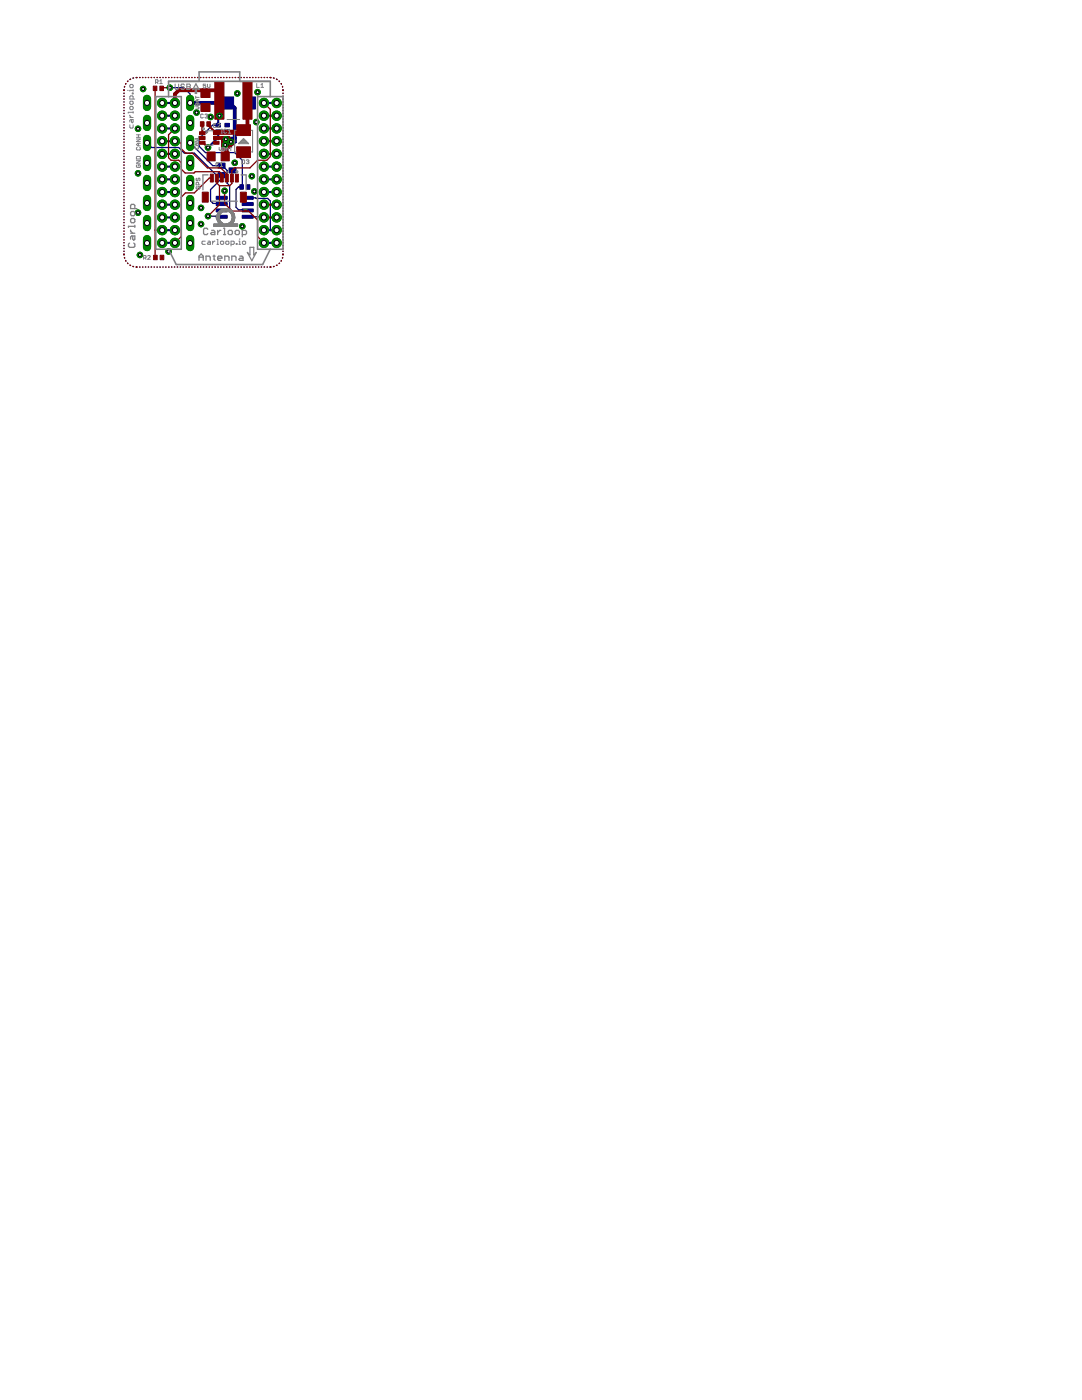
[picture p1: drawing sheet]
<svg xmlns="http://www.w3.org/2000/svg" width="216mm" height="279mm" viewBox="0 0 216 279" stroke-linecap="round" stroke-linejoin="round" font-family="sans-serif">
<g fill="#000080" stroke="#000080" stroke-width=".2">
<path d="M49.1 36.9h.8v.9h-.8z"/>
<path d="M47.9 36.9h.7v.9h-.7z"/>
<path d="M43.5 34.5h1.4v1h-1.4z"/>
<path d="M43.5 32.6h1.4v1h-1.4z"/>
<path d="M45.7 33.5h1.4v1h-1.4z"/>
<path d="M48.3 40.4h2.2v.6h-2.2z"/>
<path d="M43.1 40.4h2.2v.6h-2.2z"/>
<path d="M48.3 39.2h2.2v.6h-2.2z"/>
<path d="M48.3 41.7h2.2v.6h-2.2z"/>
<path d="M48.3 43h2.2v.6h-2.2z"/>
<path d="M43.1 39.2h2.2v.6h-2.2z"/>
<path d="M43.1 41.7h2.2v.6h-2.2z"/>
<path d="M43.1 43h2.2v.6h-2.2z"/>
<path d="M48.6 19.3h2.4v2.5h-2.4z"/>
<path d="M44.2 19.3h2.4v2.5h-2.4z"/>
<path d="M43.1 25.9h.9v.7h-.9z"/>
<path d="M43.1 24.6h.9v.7h-.9z"/>
<path d="M44.9 24.6h.9v.7h-.9z"/>
<path d="M44.9 25.9h.9v.7h-.9z"/>
</g>
<g fill="none" stroke="#000080" stroke-width=".25">
<path d="M24.7 17.9v.2M24.7 18.6v.1M24.7 19.2h.1M24.7 19.7v.1M24.9 17.3l-.1 .1M25.1 16.7v.1M25.5 16.2l-.1 .1M26.1 15.8l-.2 .1M26.6 15.6h-.1M27.3 15.5h-.1M27.9 15.5h.1M28.4 15.5h.1"/>
<path d="M29 15.5h.1M29.6 15.5h.1M30.2 15.5h.1M30.8 15.5h.1M31.3 15.5h.1M31.9 15.5h.1M32.5 15.5h.1M33.1 15.5h.1M33.6 15.5h.1M33.9 17.5h2.8l1.3 1.3-.1 1.7M34.2 15.5h.1M34.8 15.5h.1"/>
<path d="M35.4 15.5h.1M36 15.5h.1M36.5 15.5h.1M37.1 15.5h.1M37.7 15.5h.1M38.3 15.5h.1M38.8 15.5h.1M39.4 15.5h.1M40 15.5h.1M40.6 15.5h.1M41.1 15.5h.1M41.7 15.5h.1"/>
<path d="M42.3 15.5h.1M42.9 15.5h.1M43.5 15.5h.1M44 15.5h.1M44.6 15.5h.1M45.2 15.5h.1M45.8 15.5h.1M46.4 15.5h.1M46.9 15.5h.1M47.5 15.5h.1M48.1 15.5h.1M48.7 15.5h.1"/>
<path d="M49.3 15.5h.1M49.8 15.5h.1M50.4 15.5h.1M51 15.5h.1M51.6 15.5h.1M52.1 15.5h.1M52.7 15.5h.1M53.3 15.5h.1M53.9 15.5h.2M54.6 15.6h.1M55.2 15.8l.1 .1M55.7 16.2l.1 .1"/>
<path d="M56.1 16.7l.1 .1M56.4 17.3v.1M56.5 17.9v.2M56.5 18.6v.1M56.5 19.2h.1M56.5 19.7v.1M24.7 20.3v.1M24.7 20.9v.1M24.7 21.5h.1M24.7 22v.1M24.7 22.6v.1M24.7 23.2h.1"/>
<path d="M24.7 23.7v.1M24.7 24.3v.1M24.7 24.9v.1M24.7 25.5h.1M24.7 26.1h.1M24.7 26.6v.1M24.7 27.2v.1M24.7 27.8h.1M24.7 28.3v.1M24.7 28.9v.1M24.7 29.5h.1M24.7 30.1h.1"/>
<path d="M24.7 30.6v.1M24.7 31.2v.1M24.7 31.8h.1M24.7 32.3v.1M24.7 32.9v.1M24.7 33.5v.1M24.7 34.1h.1M24.7 34.6v.1M24.7 35.2v.1M24.7 35.8v.1M24.7 36.4h.1M24.7 36.9v.1"/>
<path d="M24.7 37.5v.1M24.7 38.1h.1M24.7 38.7h.1M24.7 39.2v.1M24.7 39.8v.1M29.3 28.5l.9 .9h5.5l1.1 1.2h2l4.4 4.4h1v.6l-2.2 2.2v2.3l.5 .5h1.6l.1 .1M37.9 28.5l4.6 4.6h1.9l.9 .9v2.6l.5 .5v4.5l-.2 .3h-1.2l-.2 .1M43.5 25h-1.1l-2.7 2.7v1.5l1.3 1.3h5.8l1.5 1.5v5.3h-.7l-.5 .5v3.6l.5 .5h1M44.3 27.9l.5-.5h2.3v1l-1.3 1h-1.5zM44.3 29.3h1.7M44.3 29.1h2M44.3 28.9h2.3"/>
<path d="M44.3 28.6h2.5M44.3 28.4h2.8M44.3 28.2h2.8M44.3 28h2.8M44.5 27.7h2.6M44.7 27.5h2.4M44.8 38.1v1.4h-.6M49.4 39.5l4 .1 .5 .5v5.8M56.5 20.3v.1M56.5 20.9v.1M56.5 21.5h.1M56.5 22v.1"/>
<path d="M56.5 22.6v.1M56.5 23.2h.1M56.5 23.7v.1M56.5 24.3v.1M56.5 24.9v.1M56.5 25.5h.1M56.5 26.1h.1M56.5 26.6v.1M56.5 27.2v.1M56.5 27.8h.1M56.5 28.3v.1M56.5 28.9v.1"/>
<path d="M56.5 29.5h.1M56.5 30.1h.1M56.5 30.6v.1M56.5 31.2v.1M56.5 31.8h.1M56.5 32.3v.1M56.5 32.9v.1M56.5 33.5v.1M56.5 34.1h.1M56.5 34.6v.1M56.5 35.2v.1M56.5 35.8v.1"/>
<path d="M56.5 36.4h.1M56.5 36.9v.1M56.5 37.5v.1M56.5 38.1h.1M56.5 38.7h.1M56.5 39.2v.1M56.5 39.8v.1M24.7 40.4h.1M24.7 41h.1M24.7 41.5v.1M24.7 42.1v.1M24.7 42.7h.1"/>
<path d="M24.7 43.2v.1M24.7 43.8v.1M24.7 44.4h.1M24.7 45h.1M24.7 45.5v.1M24.7 46.1v.1M24.7 46.7v.1M24.7 47.3h.1M24.7 47.8v.1M24.7 48.4v.1M24.7 49h.1M24.7 49.6h.1"/>
<path d="M24.7 50.1v.1M24.7 50.7v.2M24.8 51.4l.1 .1M25.1 52v.1M25.4 52.5l.1 .1M25.9 52.9l.2 .1M26.5 53.2h.1M27.2 53.3h.1M27.9 53.3h.1M28.4 53.3h.1M29 53.3h.1M29.6 53.3h.1"/>
<path d="M30.2 53.3h.1M30.8 53.3h.1M31.3 53.3h.1M31.9 53.3h.1M32.5 53.3h.1M33.1 53.3h.1M33.6 53.3h.1M34.2 53.3h.1M34.8 53.3h.1M35.4 53.3h.1M36 53.3h.1M36.5 53.3h.1"/>
<path d="M37.1 53.3h.1M37.7 53.3h.1M38.3 53.3h.1M38.8 53.3h.1M39.4 53.3h.1M40 53.3h.1M40.6 53.3h.1M41.1 53.3h.1M41.5 43.1h2.6l.1 .2h-.4M41.7 53.3h.1M42.3 53.3h.1M42.9 53.3h.1"/>
<path d="M43.5 53.3h.1M44 53.3h.1M44.6 53.3h.1M45.2 53.3h.1M45.8 53.3h.1M46.4 53.3h.1M46.9 53.3h.1M47.5 53.3h.1M48.1 53.3h.1M48.7 53.3h.1M49.3 53.3h.1M49.3 41.9l.1 .1"/>
<path d="M49.4 43.3h3.1l.2 .1M49.8 53.3h.1M50.4 53.3h.1M51 53.3h.1M51.6 53.3h.1M52.1 53.3h.1M52.7 53.3h.1M53.3 53.3h.1M53.9 53.3h.2M54.7 53.2h-.1M55.3 52.9l-.1 .1M55.8 52.5l-.1 .1"/>
<path d="M56.2 52l-.1 .1M56.4 51.4v.1M56.5 40.4h.1M56.5 41h.1M56.5 41.5v.1M56.5 42.1v.1M56.5 42.7h.1M56.5 43.2v.1M56.5 43.8v.1M56.5 44.4h.1M56.5 45h.1M56.5 45.5v.1"/>
<path d="M56.5 46.1v.1M56.5 46.7v.1M56.5 47.3h.1M56.5 47.8v.1M56.5 48.4v.1M56.5 49h.1M56.5 49.6h.1M56.5 50.1v.1M56.5 50.7v.2"/>
</g>
<g fill="none" stroke="#000080" stroke-width=".42">
<path d="M45.3 19.9v.6h-.2M32.4 28.2h2.5M32.4 23.1h2.5M32.4 20.6h2.5M32.4 25.6h2.5M32.4 30.7h2.5M32.4 33.3h2.5M32.4 35.8h2.5M32.4 38.3h2.5M43.8 23.1h-.3v1.9M45.3 20.5h.5M45.3 26.3h-1.8v1.1l-2 2"/>
<path d="M52.7 28.2h2.5M52.7 23.1h2.5M52.7 20.6h2.5M52.7 25.6h2.5M52.7 30.7h2.5M52.7 33.3h2.5M52.7 35.8h2.5M52.7 38.3h2.5M32.4 45.9h2.5M32.4 48.5h2.5M32.4 43.4h2.5M32.4 40.9h2.5"/>
<path d="M52.7 45.9h2.5M52.7 48.5h2.5"/>
</g>
<path d="M37.9 20.5h7.2M45.8 20.5l1 1.1v5.9l-.7 .8" fill="none" stroke="#000080" stroke-width=".76"/>
<path d="M29.3 47.7v1.6" fill="none" stroke="#008000" stroke-width="1.6"/>
<circle cx="29.3" cy="48.5" r=".51" fill="#fff" stroke="#000" stroke-width=".2"/>
<path d="M29.3 43.7v1.6" fill="none" stroke="#008000" stroke-width="1.6"/>
<circle cx="29.3" cy="44.5" r=".51" fill="#fff" stroke="#000" stroke-width=".2"/>
<path d="M29.3 39.7v1.6" fill="none" stroke="#008000" stroke-width="1.6"/>
<circle cx="29.3" cy="40.5" r=".51" fill="#fff" stroke="#000" stroke-width=".2"/>
<path d="M29.3 35.7v1.6" fill="none" stroke="#008000" stroke-width="1.6"/>
<circle cx="29.3" cy="36.5" r=".51" fill="#fff" stroke="#000" stroke-width=".2"/>
<path d="M29.3 31.7v1.6" fill="none" stroke="#008000" stroke-width="1.6"/>
<circle cx="29.3" cy="32.5" r=".51" fill="#fff" stroke="#000" stroke-width=".2"/>
<path d="M29.3 27.7v1.6" fill="none" stroke="#008000" stroke-width="1.6"/>
<circle cx="29.3" cy="28.5" r=".51" fill="#fff" stroke="#000" stroke-width=".2"/>
<path d="M29.3 23.7v1.6" fill="none" stroke="#008000" stroke-width="1.6"/>
<circle cx="29.3" cy="24.5" r=".51" fill="#fff" stroke="#000" stroke-width=".2"/>
<path d="M29.3 19.7v1.6" fill="none" stroke="#008000" stroke-width="1.6"/>
<circle cx="29.3" cy="20.5" r=".51" fill="#fff" stroke="#000" stroke-width=".2"/>
<path d="M37.9 47.7v1.6" fill="none" stroke="#008000" stroke-width="1.6"/>
<circle cx="37.9" cy="48.5" r=".51" fill="#fff" stroke="#000" stroke-width=".2"/>
<path d="M37.9 43.7v1.6" fill="none" stroke="#008000" stroke-width="1.6"/>
<circle cx="37.9" cy="44.5" r=".51" fill="#fff" stroke="#000" stroke-width=".2"/>
<path d="M37.9 39.7v1.6" fill="none" stroke="#008000" stroke-width="1.6"/>
<circle cx="37.9" cy="40.5" r=".51" fill="#fff" stroke="#000" stroke-width=".2"/>
<path d="M37.9 35.7v1.6" fill="none" stroke="#008000" stroke-width="1.6"/>
<circle cx="37.9" cy="36.5" r=".51" fill="#fff" stroke="#000" stroke-width=".2"/>
<path d="M37.9 31.7v1.6" fill="none" stroke="#008000" stroke-width="1.6"/>
<circle cx="37.9" cy="32.5" r=".51" fill="#fff" stroke="#000" stroke-width=".2"/>
<path d="M37.9 27.7v1.6" fill="none" stroke="#008000" stroke-width="1.6"/>
<circle cx="37.9" cy="28.5" r=".51" fill="#fff" stroke="#000" stroke-width=".2"/>
<path d="M37.9 23.7v1.6" fill="none" stroke="#008000" stroke-width="1.6"/>
<circle cx="37.9" cy="24.5" r=".51" fill="#fff" stroke="#000" stroke-width=".2"/>
<path d="M37.9 19.7v1.6" fill="none" stroke="#008000" stroke-width="1.6"/>
<circle cx="37.9" cy="20.5" r=".51" fill="#fff" stroke="#000" stroke-width=".2"/>
<circle cx="34.9" cy="20.6" r=".93" fill="#008000" stroke="#008000" stroke-width=".2"/>
<circle cx="34.9" cy="20.6" r=".51" fill="#fff" stroke="#000" stroke-width=".2"/>
<circle cx="34.9" cy="23.1" r=".93" fill="#008000" stroke="#008000" stroke-width=".2"/>
<circle cx="34.9" cy="23.1" r=".51" fill="#fff" stroke="#000" stroke-width=".2"/>
<circle cx="34.9" cy="25.6" r=".93" fill="#008000" stroke="#008000" stroke-width=".2"/>
<circle cx="34.9" cy="25.6" r=".51" fill="#fff" stroke="#000" stroke-width=".2"/>
<circle cx="34.9" cy="28.2" r=".93" fill="#008000" stroke="#008000" stroke-width=".2"/>
<circle cx="34.9" cy="28.2" r=".51" fill="#fff" stroke="#000" stroke-width=".2"/>
<circle cx="34.9" cy="30.7" r=".93" fill="#008000" stroke="#008000" stroke-width=".2"/>
<circle cx="34.9" cy="30.7" r=".51" fill="#fff" stroke="#000" stroke-width=".2"/>
<circle cx="34.9" cy="33.3" r=".93" fill="#008000" stroke="#008000" stroke-width=".2"/>
<circle cx="34.9" cy="33.3" r=".51" fill="#fff" stroke="#000" stroke-width=".2"/>
<circle cx="34.9" cy="35.8" r=".93" fill="#008000" stroke="#008000" stroke-width=".2"/>
<circle cx="34.9" cy="35.8" r=".51" fill="#fff" stroke="#000" stroke-width=".2"/>
<circle cx="34.9" cy="38.3" r=".93" fill="#008000" stroke="#008000" stroke-width=".2"/>
<circle cx="34.9" cy="38.3" r=".51" fill="#fff" stroke="#000" stroke-width=".2"/>
<circle cx="34.9" cy="40.9" r=".93" fill="#008000" stroke="#008000" stroke-width=".2"/>
<circle cx="34.9" cy="40.9" r=".51" fill="#fff" stroke="#000" stroke-width=".2"/>
<circle cx="34.9" cy="43.4" r=".93" fill="#008000" stroke="#008000" stroke-width=".2"/>
<circle cx="34.9" cy="43.4" r=".51" fill="#fff" stroke="#000" stroke-width=".2"/>
<circle cx="34.9" cy="45.9" r=".93" fill="#008000" stroke="#008000" stroke-width=".2"/>
<circle cx="34.9" cy="45.9" r=".51" fill="#fff" stroke="#000" stroke-width=".2"/>
<circle cx="34.9" cy="48.5" r=".93" fill="#008000" stroke="#008000" stroke-width=".2"/>
<circle cx="34.9" cy="48.5" r=".51" fill="#fff" stroke="#000" stroke-width=".2"/>
<circle cx="52.7" cy="48.5" r=".93" fill="#008000" stroke="#008000" stroke-width=".2"/>
<circle cx="52.7" cy="48.5" r=".51" fill="#fff" stroke="#000" stroke-width=".2"/>
<circle cx="52.7" cy="45.9" r=".93" fill="#008000" stroke="#008000" stroke-width=".2"/>
<circle cx="52.7" cy="45.9" r=".51" fill="#fff" stroke="#000" stroke-width=".2"/>
<circle cx="52.7" cy="43.4" r=".93" fill="#008000" stroke="#008000" stroke-width=".2"/>
<circle cx="52.7" cy="43.4" r=".51" fill="#fff" stroke="#000" stroke-width=".2"/>
<circle cx="52.7" cy="40.9" r=".93" fill="#008000" stroke="#008000" stroke-width=".2"/>
<circle cx="52.7" cy="40.9" r=".51" fill="#fff" stroke="#000" stroke-width=".2"/>
<circle cx="52.7" cy="38.3" r=".93" fill="#008000" stroke="#008000" stroke-width=".2"/>
<circle cx="52.7" cy="38.3" r=".51" fill="#fff" stroke="#000" stroke-width=".2"/>
<circle cx="52.7" cy="35.8" r=".93" fill="#008000" stroke="#008000" stroke-width=".2"/>
<circle cx="52.7" cy="35.8" r=".51" fill="#fff" stroke="#000" stroke-width=".2"/>
<circle cx="52.7" cy="33.3" r=".93" fill="#008000" stroke="#008000" stroke-width=".2"/>
<circle cx="52.7" cy="33.3" r=".51" fill="#fff" stroke="#000" stroke-width=".2"/>
<circle cx="52.7" cy="30.7" r=".93" fill="#008000" stroke="#008000" stroke-width=".2"/>
<circle cx="52.7" cy="30.7" r=".51" fill="#fff" stroke="#000" stroke-width=".2"/>
<circle cx="52.7" cy="28.2" r=".93" fill="#008000" stroke="#008000" stroke-width=".2"/>
<circle cx="52.7" cy="28.2" r=".51" fill="#fff" stroke="#000" stroke-width=".2"/>
<circle cx="52.7" cy="25.6" r=".93" fill="#008000" stroke="#008000" stroke-width=".2"/>
<circle cx="52.7" cy="25.6" r=".51" fill="#fff" stroke="#000" stroke-width=".2"/>
<circle cx="52.7" cy="23.1" r=".93" fill="#008000" stroke="#008000" stroke-width=".2"/>
<circle cx="52.7" cy="23.1" r=".51" fill="#fff" stroke="#000" stroke-width=".2"/>
<circle cx="52.7" cy="20.6" r=".93" fill="#008000" stroke="#008000" stroke-width=".2"/>
<circle cx="52.7" cy="20.6" r=".51" fill="#fff" stroke="#000" stroke-width=".2"/>
<circle cx="32.4" cy="20.6" r=".93" fill="#008000" stroke="#008000" stroke-width=".2"/>
<circle cx="32.4" cy="20.6" r=".51" fill="#fff" stroke="#000" stroke-width=".2"/>
<circle cx="32.4" cy="23.1" r=".93" fill="#008000" stroke="#008000" stroke-width=".2"/>
<circle cx="32.4" cy="23.1" r=".51" fill="#fff" stroke="#000" stroke-width=".2"/>
<circle cx="32.4" cy="25.6" r=".93" fill="#008000" stroke="#008000" stroke-width=".2"/>
<circle cx="32.4" cy="25.6" r=".51" fill="#fff" stroke="#000" stroke-width=".2"/>
<circle cx="32.4" cy="28.2" r=".93" fill="#008000" stroke="#008000" stroke-width=".2"/>
<circle cx="32.4" cy="28.2" r=".51" fill="#fff" stroke="#000" stroke-width=".2"/>
<circle cx="32.4" cy="30.7" r=".93" fill="#008000" stroke="#008000" stroke-width=".2"/>
<circle cx="32.4" cy="30.7" r=".51" fill="#fff" stroke="#000" stroke-width=".2"/>
<circle cx="32.4" cy="33.3" r=".93" fill="#008000" stroke="#008000" stroke-width=".2"/>
<circle cx="32.4" cy="33.3" r=".51" fill="#fff" stroke="#000" stroke-width=".2"/>
<circle cx="32.4" cy="35.8" r=".93" fill="#008000" stroke="#008000" stroke-width=".2"/>
<circle cx="32.4" cy="35.8" r=".51" fill="#fff" stroke="#000" stroke-width=".2"/>
<circle cx="32.4" cy="38.3" r=".93" fill="#008000" stroke="#008000" stroke-width=".2"/>
<circle cx="32.4" cy="38.3" r=".51" fill="#fff" stroke="#000" stroke-width=".2"/>
<circle cx="32.4" cy="40.9" r=".93" fill="#008000" stroke="#008000" stroke-width=".2"/>
<circle cx="32.4" cy="40.9" r=".51" fill="#fff" stroke="#000" stroke-width=".2"/>
<circle cx="32.4" cy="43.4" r=".93" fill="#008000" stroke="#008000" stroke-width=".2"/>
<circle cx="32.4" cy="43.4" r=".51" fill="#fff" stroke="#000" stroke-width=".2"/>
<circle cx="32.4" cy="45.9" r=".93" fill="#008000" stroke="#008000" stroke-width=".2"/>
<circle cx="32.4" cy="45.9" r=".51" fill="#fff" stroke="#000" stroke-width=".2"/>
<circle cx="32.4" cy="48.5" r=".93" fill="#008000" stroke="#008000" stroke-width=".2"/>
<circle cx="32.4" cy="48.5" r=".51" fill="#fff" stroke="#000" stroke-width=".2"/>
<circle cx="55.2" cy="48.5" r=".93" fill="#008000" stroke="#008000" stroke-width=".2"/>
<circle cx="55.2" cy="48.5" r=".51" fill="#fff" stroke="#000" stroke-width=".2"/>
<circle cx="55.2" cy="45.9" r=".93" fill="#008000" stroke="#008000" stroke-width=".2"/>
<circle cx="55.2" cy="45.9" r=".51" fill="#fff" stroke="#000" stroke-width=".2"/>
<circle cx="55.2" cy="43.4" r=".93" fill="#008000" stroke="#008000" stroke-width=".2"/>
<circle cx="55.2" cy="43.4" r=".51" fill="#fff" stroke="#000" stroke-width=".2"/>
<circle cx="55.2" cy="40.9" r=".93" fill="#008000" stroke="#008000" stroke-width=".2"/>
<circle cx="55.2" cy="40.9" r=".51" fill="#fff" stroke="#000" stroke-width=".2"/>
<circle cx="55.2" cy="38.3" r=".93" fill="#008000" stroke="#008000" stroke-width=".2"/>
<circle cx="55.2" cy="38.3" r=".51" fill="#fff" stroke="#000" stroke-width=".2"/>
<circle cx="55.2" cy="35.8" r=".93" fill="#008000" stroke="#008000" stroke-width=".2"/>
<circle cx="55.2" cy="35.8" r=".51" fill="#fff" stroke="#000" stroke-width=".2"/>
<circle cx="55.2" cy="33.3" r=".93" fill="#008000" stroke="#008000" stroke-width=".2"/>
<circle cx="55.2" cy="33.3" r=".51" fill="#fff" stroke="#000" stroke-width=".2"/>
<circle cx="55.2" cy="30.7" r=".93" fill="#008000" stroke="#008000" stroke-width=".2"/>
<circle cx="55.2" cy="30.7" r=".51" fill="#fff" stroke="#000" stroke-width=".2"/>
<circle cx="55.2" cy="28.2" r=".93" fill="#008000" stroke="#008000" stroke-width=".2"/>
<circle cx="55.2" cy="28.2" r=".51" fill="#fff" stroke="#000" stroke-width=".2"/>
<circle cx="55.2" cy="25.6" r=".93" fill="#008000" stroke="#008000" stroke-width=".2"/>
<circle cx="55.2" cy="25.6" r=".51" fill="#fff" stroke="#000" stroke-width=".2"/>
<circle cx="55.2" cy="23.1" r=".93" fill="#008000" stroke="#008000" stroke-width=".2"/>
<circle cx="55.2" cy="23.1" r=".51" fill="#fff" stroke="#000" stroke-width=".2"/>
<circle cx="55.2" cy="20.6" r=".93" fill="#008000" stroke="#008000" stroke-width=".2"/>
<circle cx="55.2" cy="20.6" r=".51" fill="#fff" stroke="#000" stroke-width=".2"/>
<circle cx="27.5" cy="25.7" r=".55" fill="#008000" stroke="#008000" stroke-width=".2"/>
<circle cx="27.5" cy="25.7" r=".3" fill="#fff" stroke="#000" stroke-width=".2"/>
<circle cx="27.5" cy="34.6" r=".55" fill="#008000" stroke="#008000" stroke-width=".2"/>
<circle cx="27.5" cy="34.6" r=".3" fill="#fff" stroke="#000" stroke-width=".2"/>
<circle cx="27.5" cy="42.4" r=".55" fill="#008000" stroke="#008000" stroke-width=".2"/>
<circle cx="27.5" cy="42.4" r=".3" fill="#fff" stroke="#000" stroke-width=".2"/>
<circle cx="28.6" cy="17.8" r=".55" fill="#008000" stroke="#008000" stroke-width=".2"/>
<circle cx="28.6" cy="17.8" r=".3" fill="#fff" stroke="#000" stroke-width=".2"/>
<circle cx="27.9" cy="50.9" r=".55" fill="#008000" stroke="#008000" stroke-width=".2"/>
<circle cx="27.9" cy="50.9" r=".3" fill="#fff" stroke="#000" stroke-width=".2"/>
<circle cx="50.2" cy="35.2" r=".55" fill="#008000" stroke="#008000" stroke-width=".2"/>
<circle cx="50.2" cy="35.2" r=".3" fill="#fff" stroke="#000" stroke-width=".2"/>
<circle cx="48.3" cy="45.2" r=".55" fill="#008000" stroke="#008000" stroke-width=".2"/>
<circle cx="48.3" cy="45.2" r=".3" fill="#fff" stroke="#000" stroke-width=".2"/>
<circle cx="46.8" cy="32.5" r=".55" fill="#008000" stroke="#008000" stroke-width=".2"/>
<circle cx="46.8" cy="32.5" r=".3" fill="#fff" stroke="#000" stroke-width=".2"/>
<circle cx="33.6" cy="50.2" r=".55" fill="#008000" stroke="#008000" stroke-width=".2"/>
<circle cx="33.6" cy="50.2" r=".3" fill="#fff" stroke="#000" stroke-width=".2"/>
<circle cx="40.1" cy="44.7" r=".55" fill="#008000" stroke="#008000" stroke-width=".2"/>
<circle cx="40.1" cy="44.7" r=".3" fill="#fff" stroke="#000" stroke-width=".2"/>
<circle cx="50.8" cy="38.2" r=".55" fill="#008000" stroke="#008000" stroke-width=".2"/>
<circle cx="50.8" cy="38.2" r=".3" fill="#fff" stroke="#000" stroke-width=".2"/>
<circle cx="39.2" cy="22.5" r=".55" fill="#008000" stroke="#008000" stroke-width=".2"/>
<circle cx="39.2" cy="22.5" r=".3" fill="#fff" stroke="#000" stroke-width=".2"/>
<circle cx="47.3" cy="18.6" r=".55" fill="#008000" stroke="#008000" stroke-width=".2"/>
<circle cx="47.3" cy="18.6" r=".3" fill="#fff" stroke="#000" stroke-width=".2"/>
<circle cx="51.4" cy="18.4" r=".55" fill="#008000" stroke="#008000" stroke-width=".2"/>
<circle cx="51.4" cy="18.4" r=".3" fill="#fff" stroke="#000" stroke-width=".2"/>
<circle cx="42" cy="23.3" r=".55" fill="#008000" stroke="#008000" stroke-width=".2"/>
<circle cx="42" cy="23.3" r=".3" fill="#fff" stroke="#000" stroke-width=".2"/>
<circle cx="40.1" cy="41.5" r=".55" fill="#008000" stroke="#008000" stroke-width=".2"/>
<circle cx="40.1" cy="41.5" r=".3" fill="#fff" stroke="#000" stroke-width=".2"/>
<circle cx="51.1" cy="24.4" r=".55" fill="#008000" stroke="#008000" stroke-width=".2"/>
<circle cx="51.1" cy="24.4" r=".3" fill="#fff" stroke="#000" stroke-width=".2"/>
<circle cx="41.5" cy="43.1" r=".55" fill="#008000" stroke="#008000" stroke-width=".2"/>
<circle cx="41.5" cy="43.1" r=".3" fill="#fff" stroke="#000" stroke-width=".2"/>
<circle cx="43.8" cy="23.1" r=".55" fill="#008000" stroke="#008000" stroke-width=".2"/>
<circle cx="43.8" cy="23.1" r=".3" fill="#fff" stroke="#000" stroke-width=".2"/>
<circle cx="46.1" cy="28.3" r=".55" fill="#008000" stroke="#008000" stroke-width=".2"/>
<circle cx="46.1" cy="28.3" r=".3" fill="#fff" stroke="#000" stroke-width=".2"/>
<circle cx="33.9" cy="17.5" r=".55" fill="#008000" stroke="#008000" stroke-width=".2"/>
<circle cx="33.9" cy="17.5" r=".3" fill="#fff" stroke="#000" stroke-width=".2"/>
<circle cx="45.1" cy="27.8" r=".55" fill="#008000" stroke="#008000" stroke-width=".2"/>
<circle cx="45.1" cy="27.8" r=".3" fill="#fff" stroke="#000" stroke-width=".2"/>
<circle cx="44.9" cy="28.9" r=".55" fill="#008000" stroke="#008000" stroke-width=".2"/>
<circle cx="44.9" cy="28.9" r=".3" fill="#fff" stroke="#000" stroke-width=".2"/>
<circle cx="44.8" cy="38.1" r=".55" fill="#008000" stroke="#008000" stroke-width=".2"/>
<circle cx="44.8" cy="38.1" r=".3" fill="#fff" stroke="#000" stroke-width=".2"/>
<circle cx="41.5" cy="29.4" r=".55" fill="#008000" stroke="#008000" stroke-width=".2"/>
<circle cx="41.5" cy="29.4" r=".3" fill="#fff" stroke="#000" stroke-width=".2"/>
<g fill="#800000" stroke="#800000" stroke-width=".2">
<path d="M44.1 30.3h1.6v1.8h-1.6z"/>
<path d="M41.3 30.3h1.6v1.8h-1.6z"/>
<path d="M40.1 17.8h1.8v1.7h-1.8z"/>
<path d="M40.1 20.6h1.8v1.6h-1.8z"/>
<path d="M42 34.8h.6v1.5h-.6z"/>
<path d="M43 34.8h.6v1.5h-.6z"/>
<path d="M44 34.8h.6v1.5h-.6z"/>
<path d="M45 34.8h.6v1.5h-.6z"/>
<path d="M46 34.8h.6v1.5h-.6z"/>
<path d="M47 34.8h.6v1.5h-.6z"/>
<path d="M40.4 38.4h1.2v1.9h-1.2z"/>
<path d="M48 38.4h1.1v1.9h-1.1z"/>
<path d="M30.6 17.2h.7v.9h-.7z"/>
<path d="M31.9 17.2h.7v.9h-.7z"/>
<path d="M32 50.9h.7v.9h-.7z"/>
<path d="M30.6 50.9h.8v.9h-.8z"/>
<path d="M42.6 27.2h1.1v.6h-1.1z"/>
<path d="M42.6 26.3h1.1v.6h-1.1z"/>
<path d="M42.6 28.2h1.1v.6h-1.1z"/>
<path d="M39.8 27.2h1.1v.6h-1.1z"/>
<path d="M39.8 28.2h1.1v.6h-1.1z"/>
<path d="M39.8 26.3h1.1v.6h-1.1z"/>
<path d="M48.5 16.3h1.8v7.5h-1.8z"/>
<path d="M42.9 16.3h1.8v7.5h-1.8z"/>
<path d="M41.3 24.3h.7v.9h-.7z"/>
<path d="M40 24.3h.7v.9h-.7z"/>
<path d="M47.2 29.3h2.8v2.2h-2.8z"/>
<path d="M47.2 24.9h2.8v2.2h-2.8z"/>
</g>
<g fill="none" stroke="#800000" stroke-width=".25">
<path d="M24.7 17.9v.2M24.7 18.6v.1M24.7 19.2h.1M24.7 19.7v.1M24.9 17.3l-.1 .1M25.1 16.7v.1M25.5 16.2l-.1 .1M26.1 15.8l-.2 .1M26.6 15.6h-.1M27.3 15.5h-.1M27.9 15.5h.1M28.4 15.5h.1"/>
<path d="M29 15.5h.1M29.6 15.5h.1M30.2 15.5h.1M30.8 15.5h.1M30.9 17.6l.1 33.8M31.3 15.5h.1M31.9 15.5h.1M32.5 15.5h.1M33.1 15.5h.1M33.6 15.5h.1M33.9 17.5h-1.5l-.1 .1M34.2 15.5h.1"/>
<path d="M34.8 15.5h.1M35.4 15.5h.1M36 15.5h.1M36.5 15.5h.1M37.1 15.5h.1M37.7 15.5h.1M38.3 15.5h.1M38.8 15.5h.1M39.4 15.5h.1M40 15.5h.1M40.6 15.5h.1M41.1 15.5h.1"/>
<path d="M41.7 15.5h.1M42.3 15.5h.1M42.9 15.5h.1M43.5 15.5h.1M44 15.5h.1M44.6 15.5h.1M45.2 15.5h.1M45.8 15.5h.1M46.4 15.5h.1M46.9 15.5h.1M47.5 15.5h.1M48.1 15.5h.1"/>
<path d="M48.7 15.5h.1M49.3 15.5h.1M49.8 15.5h.1M50.4 15.5h.1M51 15.5h.1M51.6 15.5h.1M52.1 15.5h.1M52.7 15.5h.1M53.3 15.5h.1M53.9 15.5h.2M54.6 15.6h.1M55.2 15.8l.1 .1"/>
<path d="M55.7 16.2l.1 .1M56.1 16.7l.1 .1M56.4 17.3v.1M56.5 17.9v.2M56.5 18.6v.1M56.5 19.2h.1M56.5 19.7v.1M24.7 20.3v.1M24.7 20.9v.1M24.7 21.5h.1M24.7 22v.1M24.7 22.6v.1"/>
<path d="M24.7 23.2h.1M24.7 23.7v.1M24.7 24.3v.1M24.7 24.9v.1M24.7 25.5h.1M24.7 26.1h.1M24.7 26.6v.1M24.7 27.2v.1M24.7 27.8h.1M24.7 28.3v.1M24.7 28.9v.1M24.7 29.5h.1"/>
<path d="M24.7 30.1h.1M24.7 30.6v.1M24.7 31.2v.1M24.7 31.8h.1M24.7 32.3v.1M24.7 32.9v.1M24.7 33.5v.1M24.7 34.1h.1M24.7 34.6v.1M24.7 35.2v.1M24.7 35.8v.1M24.7 36.4h.1"/>
<path d="M24.7 36.9v.1M24.7 37.5v.1M24.7 38.1h.1M24.7 38.7h.1M24.7 39.2v.1M24.7 39.8v.1M34.9 25.6l-1.3 1.3v4.6l.5 .5h1.6l.5 .5v1.3l.7 .7h1.8l.3-.2h4.8l.5 .4v.8M34.9 28.2h.8l.5 .5v1l.8 .9h1.4l3 2.9h2.6l1.3 1.2v.8M42.3 35.5h-.5l-3 3h-1.8l-.8 .8v7.9l-1.3 1.3M43.3 35.5v1.1l.5 .5M43.8 37.1v3.8l-2.3 2.2M44.3 27.3h1.4l.9 .9v.5l-1 1v.2h-1.3z"/>
<path d="M44.3 29.7h1.3M44.3 29.5h1.4M44.3 29.3h1.7M44.3 29.1h1.9M44.3 28.9h2.1M44.3 28.6h2.3M44.3 28.4h2.3M44.3 28.2h2.3M44.3 28h2.1M44.3 27.7h1.8M44.3 27.5h1.6M44.8 29.9v.6h.3v-.6"/>
<path d="M44.8 38.1v2.5l1.5 1.5h3.3l1.8 1.8v3.3l1.3 1.3M44.8 30.4h.3M44.8 30.2h.3M52.7 20.6l1.2 1.2v9.5l-.7 .7h-1.8l-1.5 1.5h-3.1l-.5 .6v2.5l-.5 .5h-2M56.5 20.3v.1M56.5 20.9v.1M56.5 21.5h.1M56.5 22v.1M56.5 22.6v.1M56.5 23.2h.1M56.5 23.7v.1M56.5 24.3v.1"/>
<path d="M56.5 24.9v.1M56.5 25.5h.1M56.5 26.1h.1M56.5 26.6v.1M56.5 27.2v.1M56.5 27.8h.1M56.5 28.3v.1M56.5 28.9v.1M56.5 29.5h.1M56.5 30.1h.1M56.5 30.6v.1M56.5 31.2v.1"/>
<path d="M56.5 31.8h.1M56.5 32.3v.1M56.5 32.9v.1M56.5 33.5v.1M56.5 34.1h.1M56.5 34.6v.1M56.5 35.2v.1M56.5 35.8v.1M56.5 36.4h.1M56.5 36.9v.1M56.5 37.5v.1M56.5 38.1h.1"/>
<path d="M56.5 38.7h.1M56.5 39.2v.1M56.5 39.8v.1M24.7 40.4h.1M24.7 41h.1M24.7 41.5v.1M24.7 42.1v.1M24.7 42.7h.1M24.7 43.2v.1M24.7 43.8v.1M24.7 44.4h.1M24.7 45h.1"/>
<path d="M24.7 45.5v.1M24.7 46.1v.1M24.7 46.7v.1M24.7 47.3h.1M24.7 47.8v.1M24.7 48.4v.1M24.7 49h.1M24.7 49.6h.1M24.7 50.1v.1M24.7 50.7v.2M24.8 51.4l.1 .1M25.1 52v.1"/>
<path d="M25.4 52.5l.1 .1M25.9 52.9l.2 .1M26.5 53.2h.1M27.2 53.3h.1M27.9 53.3h.1M28.4 53.3h.1M29 53.3h.1M29.6 53.3h.1M30.2 53.3h.1M30.8 53.3h.1M30.9 45.9h1.5M31.3 53.3h.1"/>
<path d="M31.9 53.3h.1M32.5 53.3h.1M33.1 53.3h.1M33.6 53.3h.1M34.2 53.3h.1M34.8 53.3h.1M35.4 53.3h.1M36 53.3h.1M36.5 53.3h.1M37.1 53.3h.1M37.7 53.3h.1M38.3 53.3h.1"/>
<path d="M38.8 53.3h.1M39.4 53.3h.1M40 53.3h.1M40.6 53.3h.1M41.1 53.3h.1M41.7 53.3h.1M42.3 53.3h.1M42.9 53.3h.1M43.5 53.3h.1M44 53.3h.1M44.6 53.3h.1M45.2 53.3h.1"/>
<path d="M45.8 53.3h.1M46.4 53.3h.1M46.9 53.3h.1M47.5 53.3h.1M48.1 53.3h.1M48.7 53.3h.1M49.3 53.3h.1M49.8 53.3h.1M50.4 53.3h.1M51 53.3h.1M51.6 53.3h.1M52.1 53.3h.1"/>
<path d="M52.7 53.3h.1M53.3 53.3h.1M53.9 53.3h.2M54.7 53.2h-.1M55.3 52.9l-.1 .1M55.8 52.5l-.1 .1M56.2 52l-.1 .1M56.4 51.4v.1M56.5 40.4h.1M56.5 41h.1M56.5 41.5v.1M56.5 42.1v.1"/>
<path d="M56.5 42.7h.1M56.5 43.2v.1M56.5 43.8v.1M56.5 44.4h.1M56.5 45h.1M56.5 45.5v.1M56.5 46.1v.1M56.5 46.7v.1M56.5 47.3h.1M56.5 47.8v.1M56.5 48.4v.1M56.5 49h.1"/>
<path d="M56.5 49.6h.1M56.5 50.1v.1M56.5 50.7v.2"/>
</g>
<path d="M40.5 18l.5 .6M40.7 18.3l.3-.3v.3M44 18h-8.3l-.8 .8v1.8M43.2 27.5h2.2l.7 .7M46.1 28.3v.4l-.8 .7v.9M49.4 20v5.2l-1.2 1.2h-.6" fill="none" stroke="#800000" stroke-width=".76"/>
<path d="M41.3 18l-.3 .3M44 18v2h-.2v3.1M40.3 24.7l.1 .1M40.4 24.8v1.8h.2M40.4 28.5h.2l.9 .9M41.6 24.7v.4l1.6 1.5-.2-.2M46.1 28.2v.1M52.7 43.4h2.5M52.7 40.9h2.5" fill="none" stroke="#800000" stroke-width=".42"/>
<path d="M43 26.4h4.6" fill="none" stroke="#800000" stroke-width="1"/>
<path d="M29.3 47.7v1.6" fill="none" stroke="#008000" stroke-width="1.6"/>
<circle cx="29.3" cy="48.5" r=".51" fill="#fff" stroke="#000" stroke-width=".2"/>
<path d="M29.3 43.7v1.6" fill="none" stroke="#008000" stroke-width="1.6"/>
<circle cx="29.3" cy="44.5" r=".51" fill="#fff" stroke="#000" stroke-width=".2"/>
<path d="M29.3 39.7v1.6" fill="none" stroke="#008000" stroke-width="1.6"/>
<circle cx="29.3" cy="40.5" r=".51" fill="#fff" stroke="#000" stroke-width=".2"/>
<path d="M29.3 35.7v1.6" fill="none" stroke="#008000" stroke-width="1.6"/>
<circle cx="29.3" cy="36.5" r=".51" fill="#fff" stroke="#000" stroke-width=".2"/>
<path d="M29.3 31.7v1.6" fill="none" stroke="#008000" stroke-width="1.6"/>
<circle cx="29.3" cy="32.5" r=".51" fill="#fff" stroke="#000" stroke-width=".2"/>
<path d="M29.3 27.7v1.6" fill="none" stroke="#008000" stroke-width="1.6"/>
<circle cx="29.3" cy="28.5" r=".51" fill="#fff" stroke="#000" stroke-width=".2"/>
<path d="M29.3 23.7v1.6" fill="none" stroke="#008000" stroke-width="1.6"/>
<circle cx="29.3" cy="24.5" r=".51" fill="#fff" stroke="#000" stroke-width=".2"/>
<path d="M29.3 19.7v1.6" fill="none" stroke="#008000" stroke-width="1.6"/>
<circle cx="29.3" cy="20.5" r=".51" fill="#fff" stroke="#000" stroke-width=".2"/>
<path d="M37.9 47.7v1.6" fill="none" stroke="#008000" stroke-width="1.6"/>
<circle cx="37.9" cy="48.5" r=".51" fill="#fff" stroke="#000" stroke-width=".2"/>
<path d="M37.9 43.7v1.6" fill="none" stroke="#008000" stroke-width="1.6"/>
<circle cx="37.9" cy="44.5" r=".51" fill="#fff" stroke="#000" stroke-width=".2"/>
<path d="M37.9 39.7v1.6" fill="none" stroke="#008000" stroke-width="1.6"/>
<circle cx="37.9" cy="40.5" r=".51" fill="#fff" stroke="#000" stroke-width=".2"/>
<path d="M37.9 35.7v1.6" fill="none" stroke="#008000" stroke-width="1.6"/>
<circle cx="37.9" cy="36.5" r=".51" fill="#fff" stroke="#000" stroke-width=".2"/>
<path d="M37.9 31.7v1.6" fill="none" stroke="#008000" stroke-width="1.6"/>
<circle cx="37.9" cy="32.5" r=".51" fill="#fff" stroke="#000" stroke-width=".2"/>
<path d="M37.9 27.7v1.6" fill="none" stroke="#008000" stroke-width="1.6"/>
<circle cx="37.9" cy="28.5" r=".51" fill="#fff" stroke="#000" stroke-width=".2"/>
<path d="M37.9 23.7v1.6" fill="none" stroke="#008000" stroke-width="1.6"/>
<circle cx="37.9" cy="24.5" r=".51" fill="#fff" stroke="#000" stroke-width=".2"/>
<path d="M37.9 19.7v1.6" fill="none" stroke="#008000" stroke-width="1.6"/>
<circle cx="37.9" cy="20.5" r=".51" fill="#fff" stroke="#000" stroke-width=".2"/>
<circle cx="34.9" cy="20.6" r=".93" fill="#008000" stroke="#008000" stroke-width=".2"/>
<circle cx="34.9" cy="20.6" r=".51" fill="#fff" stroke="#000" stroke-width=".2"/>
<circle cx="34.9" cy="23.1" r=".93" fill="#008000" stroke="#008000" stroke-width=".2"/>
<circle cx="34.9" cy="23.1" r=".51" fill="#fff" stroke="#000" stroke-width=".2"/>
<circle cx="34.9" cy="25.6" r=".93" fill="#008000" stroke="#008000" stroke-width=".2"/>
<circle cx="34.9" cy="25.6" r=".51" fill="#fff" stroke="#000" stroke-width=".2"/>
<circle cx="34.9" cy="28.2" r=".93" fill="#008000" stroke="#008000" stroke-width=".2"/>
<circle cx="34.9" cy="28.2" r=".51" fill="#fff" stroke="#000" stroke-width=".2"/>
<circle cx="34.9" cy="30.7" r=".93" fill="#008000" stroke="#008000" stroke-width=".2"/>
<circle cx="34.9" cy="30.7" r=".51" fill="#fff" stroke="#000" stroke-width=".2"/>
<circle cx="34.9" cy="33.3" r=".93" fill="#008000" stroke="#008000" stroke-width=".2"/>
<circle cx="34.9" cy="33.3" r=".51" fill="#fff" stroke="#000" stroke-width=".2"/>
<circle cx="34.9" cy="35.8" r=".93" fill="#008000" stroke="#008000" stroke-width=".2"/>
<circle cx="34.9" cy="35.8" r=".51" fill="#fff" stroke="#000" stroke-width=".2"/>
<circle cx="34.9" cy="38.3" r=".93" fill="#008000" stroke="#008000" stroke-width=".2"/>
<circle cx="34.9" cy="38.3" r=".51" fill="#fff" stroke="#000" stroke-width=".2"/>
<circle cx="34.9" cy="40.9" r=".93" fill="#008000" stroke="#008000" stroke-width=".2"/>
<circle cx="34.9" cy="40.9" r=".51" fill="#fff" stroke="#000" stroke-width=".2"/>
<circle cx="34.9" cy="43.4" r=".93" fill="#008000" stroke="#008000" stroke-width=".2"/>
<circle cx="34.9" cy="43.4" r=".51" fill="#fff" stroke="#000" stroke-width=".2"/>
<circle cx="34.9" cy="45.9" r=".93" fill="#008000" stroke="#008000" stroke-width=".2"/>
<circle cx="34.9" cy="45.9" r=".51" fill="#fff" stroke="#000" stroke-width=".2"/>
<circle cx="34.9" cy="48.5" r=".93" fill="#008000" stroke="#008000" stroke-width=".2"/>
<circle cx="34.9" cy="48.5" r=".51" fill="#fff" stroke="#000" stroke-width=".2"/>
<circle cx="52.7" cy="48.5" r=".93" fill="#008000" stroke="#008000" stroke-width=".2"/>
<circle cx="52.7" cy="48.5" r=".51" fill="#fff" stroke="#000" stroke-width=".2"/>
<circle cx="52.7" cy="45.9" r=".93" fill="#008000" stroke="#008000" stroke-width=".2"/>
<circle cx="52.7" cy="45.9" r=".51" fill="#fff" stroke="#000" stroke-width=".2"/>
<circle cx="52.7" cy="43.4" r=".93" fill="#008000" stroke="#008000" stroke-width=".2"/>
<circle cx="52.7" cy="43.4" r=".51" fill="#fff" stroke="#000" stroke-width=".2"/>
<circle cx="52.7" cy="40.9" r=".93" fill="#008000" stroke="#008000" stroke-width=".2"/>
<circle cx="52.7" cy="40.9" r=".51" fill="#fff" stroke="#000" stroke-width=".2"/>
<circle cx="52.7" cy="38.3" r=".93" fill="#008000" stroke="#008000" stroke-width=".2"/>
<circle cx="52.7" cy="38.3" r=".51" fill="#fff" stroke="#000" stroke-width=".2"/>
<circle cx="52.7" cy="35.8" r=".93" fill="#008000" stroke="#008000" stroke-width=".2"/>
<circle cx="52.7" cy="35.8" r=".51" fill="#fff" stroke="#000" stroke-width=".2"/>
<circle cx="52.7" cy="33.3" r=".93" fill="#008000" stroke="#008000" stroke-width=".2"/>
<circle cx="52.7" cy="33.3" r=".51" fill="#fff" stroke="#000" stroke-width=".2"/>
<circle cx="52.7" cy="30.7" r=".93" fill="#008000" stroke="#008000" stroke-width=".2"/>
<circle cx="52.7" cy="30.7" r=".51" fill="#fff" stroke="#000" stroke-width=".2"/>
<circle cx="52.7" cy="28.2" r=".93" fill="#008000" stroke="#008000" stroke-width=".2"/>
<circle cx="52.7" cy="28.2" r=".51" fill="#fff" stroke="#000" stroke-width=".2"/>
<circle cx="52.7" cy="25.6" r=".93" fill="#008000" stroke="#008000" stroke-width=".2"/>
<circle cx="52.7" cy="25.6" r=".51" fill="#fff" stroke="#000" stroke-width=".2"/>
<circle cx="52.7" cy="23.1" r=".93" fill="#008000" stroke="#008000" stroke-width=".2"/>
<circle cx="52.7" cy="23.1" r=".51" fill="#fff" stroke="#000" stroke-width=".2"/>
<circle cx="52.7" cy="20.6" r=".93" fill="#008000" stroke="#008000" stroke-width=".2"/>
<circle cx="52.7" cy="20.6" r=".51" fill="#fff" stroke="#000" stroke-width=".2"/>
<circle cx="32.4" cy="20.6" r=".93" fill="#008000" stroke="#008000" stroke-width=".2"/>
<circle cx="32.4" cy="20.6" r=".51" fill="#fff" stroke="#000" stroke-width=".2"/>
<circle cx="32.4" cy="23.1" r=".93" fill="#008000" stroke="#008000" stroke-width=".2"/>
<circle cx="32.4" cy="23.1" r=".51" fill="#fff" stroke="#000" stroke-width=".2"/>
<circle cx="32.4" cy="25.6" r=".93" fill="#008000" stroke="#008000" stroke-width=".2"/>
<circle cx="32.4" cy="25.6" r=".51" fill="#fff" stroke="#000" stroke-width=".2"/>
<circle cx="32.4" cy="28.2" r=".93" fill="#008000" stroke="#008000" stroke-width=".2"/>
<circle cx="32.4" cy="28.2" r=".51" fill="#fff" stroke="#000" stroke-width=".2"/>
<circle cx="32.4" cy="30.7" r=".93" fill="#008000" stroke="#008000" stroke-width=".2"/>
<circle cx="32.4" cy="30.7" r=".51" fill="#fff" stroke="#000" stroke-width=".2"/>
<circle cx="32.4" cy="33.3" r=".93" fill="#008000" stroke="#008000" stroke-width=".2"/>
<circle cx="32.4" cy="33.3" r=".51" fill="#fff" stroke="#000" stroke-width=".2"/>
<circle cx="32.4" cy="35.8" r=".93" fill="#008000" stroke="#008000" stroke-width=".2"/>
<circle cx="32.4" cy="35.8" r=".51" fill="#fff" stroke="#000" stroke-width=".2"/>
<circle cx="32.4" cy="38.3" r=".93" fill="#008000" stroke="#008000" stroke-width=".2"/>
<circle cx="32.4" cy="38.3" r=".51" fill="#fff" stroke="#000" stroke-width=".2"/>
<circle cx="32.4" cy="40.9" r=".93" fill="#008000" stroke="#008000" stroke-width=".2"/>
<circle cx="32.4" cy="40.9" r=".51" fill="#fff" stroke="#000" stroke-width=".2"/>
<circle cx="32.4" cy="43.4" r=".93" fill="#008000" stroke="#008000" stroke-width=".2"/>
<circle cx="32.4" cy="43.4" r=".51" fill="#fff" stroke="#000" stroke-width=".2"/>
<circle cx="32.4" cy="45.9" r=".93" fill="#008000" stroke="#008000" stroke-width=".2"/>
<circle cx="32.4" cy="45.9" r=".51" fill="#fff" stroke="#000" stroke-width=".2"/>
<circle cx="32.4" cy="48.5" r=".93" fill="#008000" stroke="#008000" stroke-width=".2"/>
<circle cx="32.4" cy="48.5" r=".51" fill="#fff" stroke="#000" stroke-width=".2"/>
<circle cx="55.2" cy="48.5" r=".93" fill="#008000" stroke="#008000" stroke-width=".2"/>
<circle cx="55.2" cy="48.5" r=".51" fill="#fff" stroke="#000" stroke-width=".2"/>
<circle cx="55.2" cy="45.9" r=".93" fill="#008000" stroke="#008000" stroke-width=".2"/>
<circle cx="55.2" cy="45.9" r=".51" fill="#fff" stroke="#000" stroke-width=".2"/>
<circle cx="55.2" cy="43.4" r=".93" fill="#008000" stroke="#008000" stroke-width=".2"/>
<circle cx="55.2" cy="43.4" r=".51" fill="#fff" stroke="#000" stroke-width=".2"/>
<circle cx="55.2" cy="40.9" r=".93" fill="#008000" stroke="#008000" stroke-width=".2"/>
<circle cx="55.2" cy="40.9" r=".51" fill="#fff" stroke="#000" stroke-width=".2"/>
<circle cx="55.2" cy="38.3" r=".93" fill="#008000" stroke="#008000" stroke-width=".2"/>
<circle cx="55.2" cy="38.3" r=".51" fill="#fff" stroke="#000" stroke-width=".2"/>
<circle cx="55.2" cy="35.8" r=".93" fill="#008000" stroke="#008000" stroke-width=".2"/>
<circle cx="55.2" cy="35.8" r=".51" fill="#fff" stroke="#000" stroke-width=".2"/>
<circle cx="55.2" cy="33.3" r=".93" fill="#008000" stroke="#008000" stroke-width=".2"/>
<circle cx="55.2" cy="33.3" r=".51" fill="#fff" stroke="#000" stroke-width=".2"/>
<circle cx="55.2" cy="30.7" r=".93" fill="#008000" stroke="#008000" stroke-width=".2"/>
<circle cx="55.2" cy="30.7" r=".51" fill="#fff" stroke="#000" stroke-width=".2"/>
<circle cx="55.2" cy="28.2" r=".93" fill="#008000" stroke="#008000" stroke-width=".2"/>
<circle cx="55.2" cy="28.2" r=".51" fill="#fff" stroke="#000" stroke-width=".2"/>
<circle cx="55.2" cy="25.6" r=".93" fill="#008000" stroke="#008000" stroke-width=".2"/>
<circle cx="55.2" cy="25.6" r=".51" fill="#fff" stroke="#000" stroke-width=".2"/>
<circle cx="55.2" cy="23.1" r=".93" fill="#008000" stroke="#008000" stroke-width=".2"/>
<circle cx="55.2" cy="23.1" r=".51" fill="#fff" stroke="#000" stroke-width=".2"/>
<circle cx="55.2" cy="20.6" r=".93" fill="#008000" stroke="#008000" stroke-width=".2"/>
<circle cx="55.2" cy="20.6" r=".51" fill="#fff" stroke="#000" stroke-width=".2"/>
<circle cx="27.5" cy="25.7" r=".55" fill="#008000" stroke="#008000" stroke-width=".2"/>
<circle cx="27.5" cy="25.7" r=".3" fill="#fff" stroke="#000" stroke-width=".2"/>
<circle cx="27.5" cy="34.6" r=".55" fill="#008000" stroke="#008000" stroke-width=".2"/>
<circle cx="27.5" cy="34.6" r=".3" fill="#fff" stroke="#000" stroke-width=".2"/>
<circle cx="27.5" cy="42.4" r=".55" fill="#008000" stroke="#008000" stroke-width=".2"/>
<circle cx="27.5" cy="42.4" r=".3" fill="#fff" stroke="#000" stroke-width=".2"/>
<circle cx="28.6" cy="17.8" r=".55" fill="#008000" stroke="#008000" stroke-width=".2"/>
<circle cx="28.6" cy="17.8" r=".3" fill="#fff" stroke="#000" stroke-width=".2"/>
<circle cx="27.9" cy="50.9" r=".55" fill="#008000" stroke="#008000" stroke-width=".2"/>
<circle cx="27.9" cy="50.9" r=".3" fill="#fff" stroke="#000" stroke-width=".2"/>
<circle cx="50.2" cy="35.2" r=".55" fill="#008000" stroke="#008000" stroke-width=".2"/>
<circle cx="50.2" cy="35.2" r=".3" fill="#fff" stroke="#000" stroke-width=".2"/>
<circle cx="48.3" cy="45.2" r=".55" fill="#008000" stroke="#008000" stroke-width=".2"/>
<circle cx="48.3" cy="45.2" r=".3" fill="#fff" stroke="#000" stroke-width=".2"/>
<circle cx="46.8" cy="32.5" r=".55" fill="#008000" stroke="#008000" stroke-width=".2"/>
<circle cx="46.8" cy="32.5" r=".3" fill="#fff" stroke="#000" stroke-width=".2"/>
<circle cx="33.6" cy="50.2" r=".55" fill="#008000" stroke="#008000" stroke-width=".2"/>
<circle cx="33.6" cy="50.2" r=".3" fill="#fff" stroke="#000" stroke-width=".2"/>
<circle cx="40.1" cy="44.7" r=".55" fill="#008000" stroke="#008000" stroke-width=".2"/>
<circle cx="40.1" cy="44.7" r=".3" fill="#fff" stroke="#000" stroke-width=".2"/>
<circle cx="50.8" cy="38.2" r=".55" fill="#008000" stroke="#008000" stroke-width=".2"/>
<circle cx="50.8" cy="38.2" r=".3" fill="#fff" stroke="#000" stroke-width=".2"/>
<circle cx="39.2" cy="22.5" r=".55" fill="#008000" stroke="#008000" stroke-width=".2"/>
<circle cx="39.2" cy="22.5" r=".3" fill="#fff" stroke="#000" stroke-width=".2"/>
<circle cx="47.3" cy="18.6" r=".55" fill="#008000" stroke="#008000" stroke-width=".2"/>
<circle cx="47.3" cy="18.6" r=".3" fill="#fff" stroke="#000" stroke-width=".2"/>
<circle cx="51.4" cy="18.4" r=".55" fill="#008000" stroke="#008000" stroke-width=".2"/>
<circle cx="51.4" cy="18.4" r=".3" fill="#fff" stroke="#000" stroke-width=".2"/>
<circle cx="42" cy="23.3" r=".55" fill="#008000" stroke="#008000" stroke-width=".2"/>
<circle cx="42" cy="23.3" r=".3" fill="#fff" stroke="#000" stroke-width=".2"/>
<circle cx="40.1" cy="41.5" r=".55" fill="#008000" stroke="#008000" stroke-width=".2"/>
<circle cx="40.1" cy="41.5" r=".3" fill="#fff" stroke="#000" stroke-width=".2"/>
<circle cx="51.1" cy="24.4" r=".55" fill="#008000" stroke="#008000" stroke-width=".2"/>
<circle cx="51.1" cy="24.4" r=".3" fill="#fff" stroke="#000" stroke-width=".2"/>
<circle cx="41.5" cy="43.1" r=".55" fill="#008000" stroke="#008000" stroke-width=".2"/>
<circle cx="41.5" cy="43.1" r=".3" fill="#fff" stroke="#000" stroke-width=".2"/>
<circle cx="43.8" cy="23.1" r=".55" fill="#008000" stroke="#008000" stroke-width=".2"/>
<circle cx="43.8" cy="23.1" r=".3" fill="#fff" stroke="#000" stroke-width=".2"/>
<circle cx="46.1" cy="28.3" r=".55" fill="#008000" stroke="#008000" stroke-width=".2"/>
<circle cx="46.1" cy="28.3" r=".3" fill="#fff" stroke="#000" stroke-width=".2"/>
<circle cx="33.9" cy="17.5" r=".55" fill="#008000" stroke="#008000" stroke-width=".2"/>
<circle cx="33.9" cy="17.5" r=".3" fill="#fff" stroke="#000" stroke-width=".2"/>
<circle cx="45.1" cy="27.8" r=".55" fill="#008000" stroke="#008000" stroke-width=".2"/>
<circle cx="45.1" cy="27.8" r=".3" fill="#fff" stroke="#000" stroke-width=".2"/>
<circle cx="44.9" cy="28.9" r=".55" fill="#008000" stroke="#008000" stroke-width=".2"/>
<circle cx="44.9" cy="28.9" r=".3" fill="#fff" stroke="#000" stroke-width=".2"/>
<circle cx="44.8" cy="38.1" r=".55" fill="#008000" stroke="#008000" stroke-width=".2"/>
<circle cx="44.8" cy="38.1" r=".3" fill="#fff" stroke="#000" stroke-width=".2"/>
<circle cx="41.5" cy="29.4" r=".55" fill="#008000" stroke="#008000" stroke-width=".2"/>
<circle cx="41.5" cy="29.4" r=".3" fill="#fff" stroke="#000" stroke-width=".2"/>
<g fill="none" stroke="#808080" stroke-width=".25">
<path d="M39.1 16.7l.6 1.2-.5-.3v1h-.2v-1l-.5 .3zM41.5 34.9h-1v3M48.1 34.9h1v3M25.8 48.5l-.2 .2v.4l.2 .3h.9l.2-.3v-.4l-.2-.2M26.1 43.8l.2-.2h.4l.2 .2v.4l-.2 .2h-.4l-.2-.2zM26.1 45.9v.2l.4 .4M26.1 46.5h.8M26.3 42.2h.4l.2 .2v.4l-.2 .3h-.4l-.2-.3v-.4zM26.5 47.1v.6l.2 .2 .2-.2v-.6h-.6l-.2 .2v.4M26.9 45.2h-1.3v.2M26.9 41.6v-.6l-.2-.2h-.4l-.2 .2v.6h1.2M26.9 45v.4"/>
<path d="M39.7 52v-.9l.4-.4 .5 .4v.9M39.7 51.3h.9M41.1 52v-.9h.6l.3 .2v.7M41.5 45.8l-.2-.2h-.5l-.2 .2v.8l.2 .2h.5l.2-.2M42.2 46h.5l.2 .2v.6h-.7l-.2-.2 .2-.2h.7M42.3 40.2h5M42.5 51.1h.4M42.7 50.9v.9l.2 .2M43.4 46v.8M43.4 51.5h.9l-.2-.4h-.5l-.2 .2v.5l.2 .2h.5M44.1 46h-.2l-.5 .4M44.6 45.6h.2v1.2"/>
<path d="M44.6 46.8h.4M44.9 52v-.9h.6l.2 .2v.7M45.5 46.2l.2-.2h.5l.2 .2v.4l-.2 .2h-.5l-.2-.2zM46.2 52v-.9h.7l.2 .2v.7M46.9 46.2l.2-.2h.5l.2 .2v.4l-.2 .2h-.5l-.2-.2zM47.9 51.1h.4l.2 .2v.7h-.6l-.3-.2 .3-.3h.6M48.3 46.8h.7l.2-.2v-.4l-.2-.2h-.7v1.2M49.9 49.4h.7v1.5l.5-.5-.9 1.6-.8-1.6 .5 .5z"/>
</g>
<g fill="none" stroke="#808080" stroke-width=".2">
<path d="M25.4 18h.2M25.9 17l.2-.2h.3l.2 .2v.3l-.2 .2h-.3l-.2-.2zM26.4 18.6h.2v.1h-.2zM26.6 18h-.7v.2M26.6 19.8v-.5l-.2-.2-.5 .2v.5h1M26.6 17.9v.3M31 16.4h.4l.1-.4-.5-.1v.8M31.3 16.4l.2 .3M31.9 16.2l.2-.3v.8M31.9 16.7h.5M39.1 19.2v.4M39.1 19.4h.6"/>
<path d="M39.4 19.9v.4M39.7 19.9h-.4l-.2 .2 .2 .2h.4M41.1 16.8h-.5v.4l.2-.1 .3 .1-.2 .4-.3-.2M41.4 16.8v.5l.3 .3 .2-.3v-.5M45.3 16.2h2.5M51.2 16.7v.7h.5M52.1 17.4h.5M52.1 16.9l.2-.2v.7M25.9 20.3l.5-.1 .2 .1v.4l-.2 .1h-.3l-.2-.1zM25.9 23l.3 .5M25.9 24.9v.5l.2 .2h.3l.2-.2v-.5M25.9 23.5h.7"/>
<path d="M26.1 21.2h.3l.2 .2v.3l-.2 .2h-.3l-.2-.2v-.3zM26.2 23.9v.4l.2 .2 .2-.2v-.4h-.5l-.2 .1v.3M26.6 22.3v.3M26.6 22.4h-1v.2M27.2 31.3l.7-.1 .1 .5h-.8zM27.2 27.7h.8l-.8 .6h.8M27.2 27.4h.8M27.2 26.9h.8M27.2 32.1h.8l-.8 .5h.8M27.4 29.4l-.2 .1 .2 .4 .6-.1-.1-.4M27.4 32.9l-.2 .1 .2 .4 .6-.1-.1-.4h-.3v.2M27.6 26.9v.5"/>
<path d="M27.6 28.6v.5M28 28.6h-.5l-.3 .3 .3 .2h.5M38.9 27.9h.7l-.7 .4h.7M39.1 29.3l-.2 .1 .2 .3 .5-.1-.1-.3M39.1 21.3h.4l.2 .2-.2 .3h-.4M39.1 20.7l.5-.1 .1 .4h-.6zM39.3 28.6v.4M39.3 35.6l-.2 .1 .2 .4 .2-.2 .1-.3 .3 .1-.1 .4M39.3 37.2l-.2 .2 .2 .3 .6-.1-.1-.4h-.3v.3M39.4 20.7v.3M39.6 27.2v.4h-.7M39.6 28.6h-.4l-.3 .2 .3 .2h.4"/>
<path d="M39.6 36.9l-.1-.5-.4 .1v.4h.8M40.6 22.9l-.2-.1-.4 .1 .2 .6 .4-.1M40.9 22.9l.4-.1 .1 .1-.1 .3M41 26.1h1.5M41 29h1.5M41.1 23.2h.2M41.2 26.3h.3l-.3 .3zM41.2 26.6h.1M41.2 26.5h.1M41.2 26.4h.2M41.3 23.2l.1 .1-.1 .2-.4-.1M43.1 24.8l-.1-.1-.4 .1 .1 .6 .4-.1"/>
<path d="M43.4 24.8l.2-.1 .3 .1-.5 .6h.5M43.6 32.6l-.1-.1-.4 .1v.5l.1 .1 .4-.1M43.7 29.4v.4l.3 .3 .2-.3v-.4M43.9 32.7l.3-.2v.7M43.9 33.2h.5M44.1 26.6h.3M44.1 25.8h.3M44.3 25.8v.8M44.4 29.7h.4M44.4 29.4l.5 .1-.1 .6h-.4zM45.1 29.7h.5M45.1 30.1v-.5l.3-.2 .2 .2v.5"/>
<path d="M45.2 25.9l-.1-.1-.4 .1v.5l.1 .2 .4-.2M45.3 23.9h2.5M45.5 26.6h.5M45.5 26.1l.3-.3v.8M45.8 29.4h.5M46.1 29.4v.7M47.7 28.6h1.8M47.8 28.4h1.6M48 28.3h1.2M48.1 28.2h1M48.2 28h.8M48.3 31.9l.5 .1-.1 .7h-.4z"/>
<path d="M48.3 27.9h.6M48.5 27.8h.2M48.6 27.7l1 1h-2zM49.1 32l.4-.1 .2 .1-.2 .3M49.4 32.3h.1M49.5 32.3l.2 .1-.2 .3-.4-.2M28.6 51.5l.5-.1-.1-.4h-.4v.8M28.9 51.5l.2 .3M29.5 51.1l.1-.1 .4 .1-.5 .7h.5M41 48.1h-.5l-.2 .2v.3l.2 .2h.5M41.5 48.1l.5 .2v.5h-.5l-.1-.2 .1-.1h.5M42.4 48.1v.7"/>
<path d="M42.9 48.1l-.5 .4M43.3 43.4v.3M43.3 43.4h.5M43.3 48.8h.3M43.3 47.8h.2v1M43.3 43.1v.3M43.3 43.7v.2M43.3 43.6h.5M43.3 43.5l.5 .1M43.3 43.5h.5M43.3 43.3h.5M43.3 43.2h.5"/>
<path d="M43.3 43.1h.5M43.3 43.7l.5 .1M43.3 43.7h.5M43.3 43h.5M43.3 43.8h.5M43.3 42.8v.3M43.3 43.9l.1 .3M43.3 43.9h.6M43.3 42.9h.6M43.3 42.8h.6M43.4 44h.5M43.4 44l.5 .1"/>
<path d="M43.4 44.1h.6M43.4 44.2l.2 .2M43.5 44.2h.5M43.5 44.2l.6 .1M43.5 44.3h.6M43.5 44.3l.7 .1M43.6 44.4h.6M43.6 42.4l-.3 .4M43.6 44.4l.7 .1M43.6 44.5h.8M43.7 44.5l.7 .1M43.8 43.4l.1 .6"/>
<path d="M43.8 43.1l-.5 .1M43.8 43v.4M43.8 42.1h2.5M43.8 42.9l-.5 .1M43.9 44l.1 .2M43.9 42.1h2.3M43.9 42.8h-.5M43.9 42h2.3M43.9 42.7l-.5 .1M44 42.7h-.6M44 48.3l.5-.2 .1 .2v.3l-.1 .2h-.3l-.2-.2zM44 42h2.1"/>
<path d="M44 42l-.4 .4M44 42.6l-.2 .4M44 42.6h-.5M44 44.2l.5 .4h-.8l-.1-.2M44.1 42.5l-.6 .1M44.1 41.9h1.9M44.1 42.5h-.6M44.2 42.4l-.7 .1M44.2 42.4h-.6M44.2 41.8h1.7M44.3 42.3l-.3 .3M44.3 42.3l-.7 .1"/>
<path d="M44.3 41.8h1.5M44.4 42.3h-.8M44.4 41.7h1.3M44.5 42.2l-.8 .1M44.6 42.2h-.9M44.6 41.7h.9M44.7 42.1l-.9 .1M45 41.6h.1M45.1 41.6l-1.1 .4M45.1 41.6l.8 .2 .8 .8M45.1 41.6h.1M45.2 48.1l.5 .2-.2 .5h-.3l-.2-.2z"/>
<path d="M45.4 42.1h.9M45.4 45.1l-2.7 .1M45.5 42.2l-.4-.1-.8 .2M45.5 42.2l.3 .1M45.5 42.2h.9M45.6 45.1h-2.9M45.6 42.2l.8 .1M45.7 42.3h.8M45.8 45.2h1.6M45.8 45l-3.1 .1M45.8 42.3l.3 .3M45.8 42.3l.7 .1"/>
<path d="M45.9 45l-.3 .1M45.9 45h-3.2M45.9 44.4h.6M45.9 42.4h.6M45.9 45.1h1.5M45.9 44.9l-3.2 .1M45.9 42.4l.7 .1M46 45.1h1.4M46 44.3h.6M46 42.5h.6M46 44.9h-3.3M46 42.5l.6 .1"/>
<path d="M46.1 45h1.3M46.1 42.6h.6M46.1 48.8h.5l.1-.2v-.3l-.1-.2h-.5v1M46.1 44.9l-.2 .1M46.1 44.8l-3.4 .1M46.1 42.6l.2 .4M46.1 44.1h.6M46.1 42.7h.6M46.2 44.8h-3.5M46.2 42.7h.5M46.2 45l-.3 .1M46.2 42.8h.5"/>
<path d="M46.2 44.9h1.2M46.2 44.7l-3.5 .1M46.2 43.9h.6M46.2 42.8h.6M46.2 42.9h.6M46.3 43.9h.5M46.3 42.9h.5M46.3 43l.1 .4M46.3 43.8a1.31 1.31 0 0 1-1.2 .9M46.3 44.7h-3.6v.5l2.9-.1M46.3 44.9h1.1M46.3 43.8h.5"/>
<path d="M46.3 43h.5M46.3 44.9l-.1 .1M46.3 43.7h.5M46.3 43.1h.5M46.3 44.8h1.1M46.3 44.6l-1 .1M46.3 43.6h.5M46.3 43.5h.5M46.3 43.2h.5M46.4 43.4l-.1 .4M46.4 43.5h.4M46.4 43.4h.4"/>
<path d="M46.4 43.3h.4M46.4 44.6h-.9M46.4 44.7h1v.5h-1.7l.2-.1M46.4 44.5l-.8 .1M46.4 44.7h.1M46.5 44.5h-.8M46.5 44.4l-.4 .5M46.5 44.4l-.7 .1M46.6 44.3l-.7 .1M46.6 44.2l-.6 .1M46.7 44.2l-.2 .2M46.7 42.6l.1 .2"/>
<path d="M46.7 44.2h-.6M46.7 44.1h-.6M46.7 44l-.5 .1M46.7 44h-.5M46.8 43.9l-.1 .3M46.8 42.8v.3M46.8 43.9l-.6 .1M46.8 43.7v.2M46.8 43.1v.3M46.8 43.7h-.5M46.8 43.4v.3M47.1 48.6h.2v.2h-.2z"/>
<path d="M47.4 44.8l-1.1 .1M47.7 48.1h.1v.7M47.7 48.8h.3M47.8 47.6v.2M48.4 48.3l.5-.2 .1 .2v.3l-.1 .2h-.4l-.1-.2z"/>
<circle cx="40.6" cy="25.7" r=".21"/>
</g>
<path d="M31.1 19.3h5.1v30.4h-5.1zM33.6 19.3v-3.1h20.3v3.1M39.7 16.2v-1.8h8.1v1.8M51.4 19.3h5.1v30.4h-5.1zM33.6 49.7l1.6 3.1h17.2l1.5-3.1" fill="none" stroke="#808080" stroke-width=".32"/>
<path d="M34.9 16.8v.9l.2 .2h.4l.1-.2v-.9M36.8 17l-.2-.2h-.3l-.2 .2 .2 .3h.3l.2 .2-.2 .4h-.3l-.2-.2M37.3 16.8h.5l.2 .2-.2 .3 .2 .4-.2 .2h-.5zM37.3 17.3h.5M47.1 26h-.3v4.3h.3M50.1 26h.3v4.3h-.3" fill="none" stroke="#808080" stroke-width=".21"/>
<circle cx="47.3" cy="34.3" r=".11" fill="none" stroke="#808080" stroke-width=".42"/>
<path d="M48.6 41.9h.7" fill="none" stroke="#808000" stroke-width=".2"/>
</svg>
